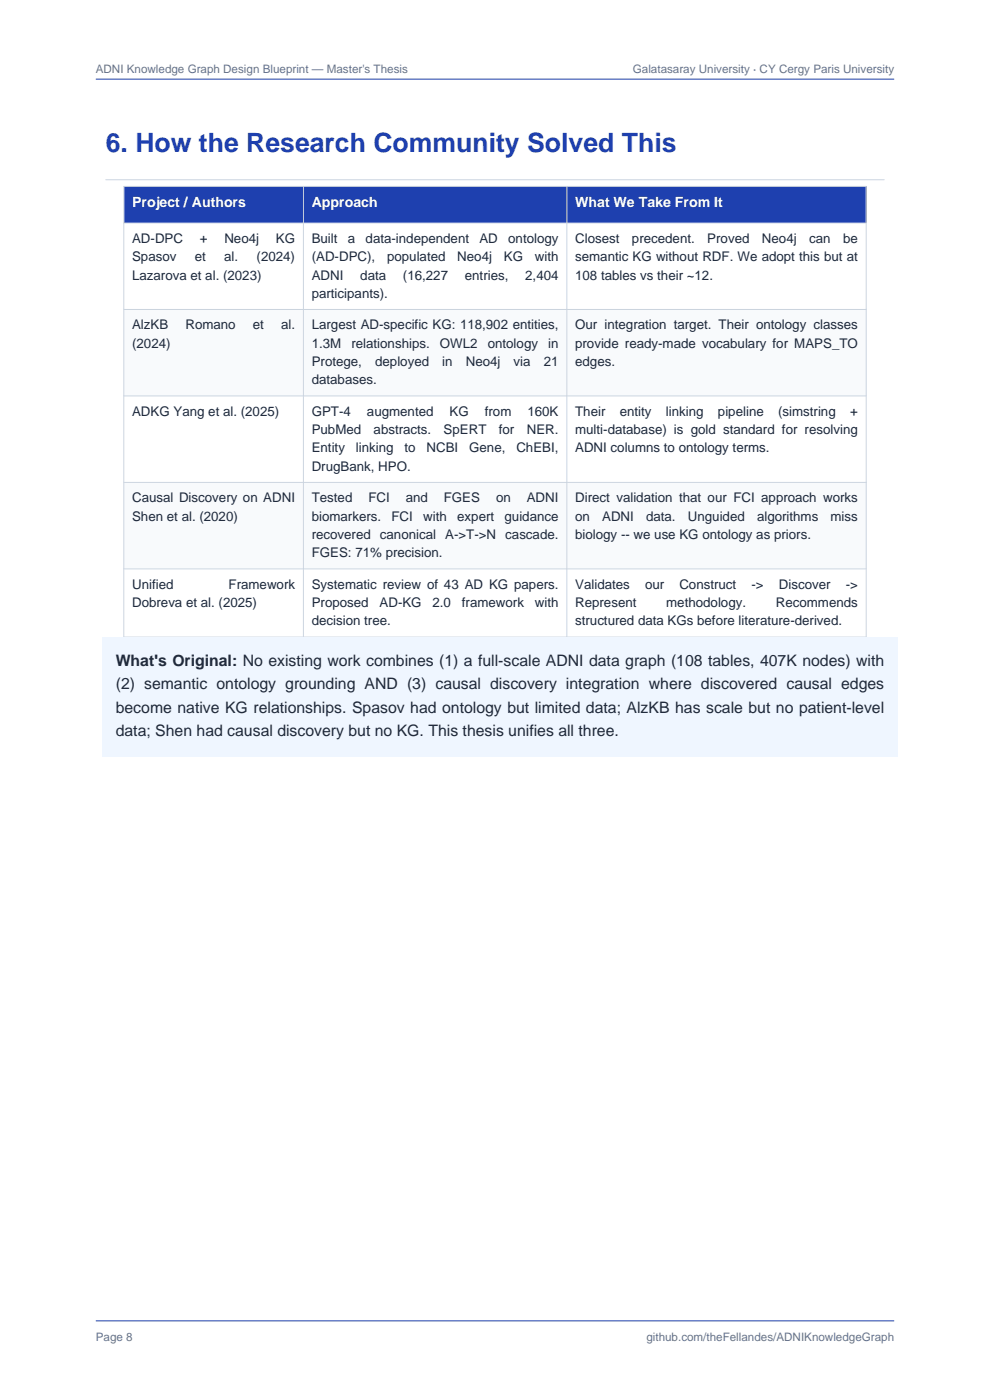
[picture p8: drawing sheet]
<svg xmlns="http://www.w3.org/2000/svg" width="210mm" height="297mm" viewBox="0 0 210 297" stroke-linecap="round" stroke-linejoin="round" font-family="sans-serif">
<defs><g id="words">
<text font-size="5.6" fill="#1e40af" x="22.4" y="32.3">6. How the Research Community Solved This</text>
<g font-size="3.4" fill="#1e293b">
<text x="24.6" y="141.3">What's Original: No existing work combines (1) a full-scale ADNI data graph (108 tables, 407K nodes) with</text>
<text x="24.6" y="146.3">(2) semantic ontology grounding AND (3) causal discovery integration where discovered causal edges</text>
<text x="24.6" y="151.2">become native KG relationships. Spasov had ontology but limited data; AlzKB has scale but no patient-level</text>
<text x="24.6" y="156.1">data; Shen had causal discovery but no KG. This thesis unifies all three.</text>
</g>
<g font-size="3" fill="#fff">
<text x="28" y="44">Project / Authors</text>
<text x="66.1" y="44">Approach</text>
<text x="122" y="44">What We Take From It</text>
</g>
<g font-size="2.8" fill="#1e293b">
<text x="28" y="51.5">AD-DPC</text>
<text x="42.4" y="51.5">+</text>
<text x="47.6" y="51.5">Neo4j</text>
<text x="58.5" y="51.5">KG</text>
<text x="66.1" y="51.5">Built</text>
<text x="73.8" y="51.5">a</text>
<text x="77.6" y="51.5">data-independent</text>
<text x="101.7" y="51.5">AD</text>
<text x="107.8" y="51.5">ontology</text>
<text x="122" y="51.5">Closest</text>
<text x="134.1" y="51.5">precedent.</text>
<text x="150" y="51.5">Proved</text>
<text x="161.6" y="51.5">Neo4j</text>
<text x="171.6" y="51.5">can</text>
<text x="178.8" y="51.5">be</text>
<text x="28" y="55.4">Spasov</text>
<text x="28" y="59.3">Lazarova et al. (2023)</text>
<text x="41.3" y="55.4">et</text>
<text x="47.6" y="55.4">al.</text>
<text x="54.4" y="55.4">(2024)</text>
<text x="66.1" y="55.4">(AD-DPC),</text>
<text x="66.1" y="59.3">ADNI</text>
<text x="76.4" y="59.3">data</text>
<text x="82.1" y="55.4">populated</text>
<text x="85.5" y="59.3">(16,227</text>
<text x="97" y="55.4">Neo4j</text>
<text x="98.6" y="59.3">entries,</text>
<text x="106.9" y="55.4">KG</text>
<text x="111.4" y="59.3">2,404</text>
<text x="113.5" y="55.4">with</text>
<text x="122" y="55.4">semantic KG without RDF. We adopt this but at</text>
<text x="122" y="59.3">108 tables vs their ~12.</text>
<text x="66.1" y="63.2">participants).</text>
<text x="28" y="69.9">AlzKB</text>
<text x="39.3" y="69.9">Romano</text>
<text x="53.6" y="69.9">et</text>
<text x="59.6" y="69.9">al.</text>
<text x="66.1" y="69.9">Largest AD-specific KG: 118,902 entities,</text>
<text x="122" y="69.9">Our integration target. Their ontology classes</text>
<text x="28" y="73.8">(2024)</text>
<text x="66.1" y="73.8">1.3M</text>
<text x="66.1" y="77.6">Protege,</text>
<text x="74.5" y="73.8">relationships.</text>
<text x="79.6" y="77.6">deployed</text>
<text x="93.3" y="73.8">OWL2</text>
<text x="93.8" y="77.6">in</text>
<text x="98.8" y="77.6">Neo4j</text>
<text x="103.5" y="73.8">ontology</text>
<text x="108.9" y="77.6">via</text>
<text x="115.3" y="77.6">21</text>
<text x="116.3" y="73.8">in</text>
<text x="122" y="73.8">provide ready-made vocabulary for MAPS_TO</text>
<text x="122" y="77.6">edges.</text>
<text x="66.1" y="81.5">databases.</text>
<text x="28" y="88.2">ADKG Yang et al. (2025)</text>
<text x="66.1" y="88.2">GPT-4</text>
<text x="77.8" y="88.2">augmented</text>
<text x="95.4" y="88.2">KG</text>
<text x="102.8" y="88.2">from</text>
<text x="111.9" y="88.2">160K</text>
<text x="122" y="88.2">Their</text>
<text x="131.5" y="88.2">entity</text>
<text x="141.3" y="88.2">linking</text>
<text x="152.3" y="88.2">pipeline</text>
<text x="165.1" y="88.2">(simstring</text>
<text x="180.3" y="88.2">+</text>
<text x="66.1" y="92.1">PubMed</text>
<text x="66.1" y="96">Entity</text>
<text x="75.5" y="96">linking</text>
<text x="79.3" y="92.1">abstracts.</text>
<text x="85.8" y="96">to</text>
<text x="90.5" y="96">NCBI</text>
<text x="94.1" y="92.1">SpERT</text>
<text x="99.5" y="96">Gene,</text>
<text x="105.8" y="92.1">for</text>
<text x="109.5" y="96">ChEBI,</text>
<text x="111.7" y="92.1">NER.</text>
<text x="122" y="92.1">multi-database) is gold standard for resolving</text>
<text x="122" y="96">ADNI columns to ontology terms.</text>
<text x="66.1" y="99.9">DrugBank, HPO.</text>
<text x="28" y="106.6">Causal Discovery on ADNI</text>
<text x="66.1" y="106.6">Tested</text>
<text x="78.1" y="106.6">FCI</text>
<text x="86.1" y="106.6">and</text>
<text x="94.1" y="106.6">FGES</text>
<text x="105.2" y="106.6">on</text>
<text x="111.7" y="106.6">ADNI</text>
<text x="122" y="106.6">Direct validation that our FCI approach works</text>
<text x="28" y="110.5">Shen et al. (2020)</text>
<text x="66.1" y="110.5">biomarkers.</text>
<text x="83.1" y="110.5">FCI</text>
<text x="89.8" y="110.5">with</text>
<text x="97" y="110.5">expert</text>
<text x="107" y="110.5">guidance</text>
<text x="122" y="110.5">on</text>
<text x="127.7" y="110.5">ADNI</text>
<text x="137.1" y="110.5">data.</text>
<text x="145.9" y="110.5">Unguided</text>
<text x="160.6" y="110.5">algorithms</text>
<text x="176.2" y="110.5">miss</text>
<text x="66.1" y="114.3">recovered canonical A-&gt;T-&gt;N cascade.</text>
<text x="66.1" y="118.2">FGES: 71% precision.</text>
<text x="122" y="114.3">biology -- we use KG ontology as priors.</text>
<text x="28" y="124.9">Unified</text>
<text x="48.5" y="124.9">Framework</text>
<text x="66.1" y="124.9">Systematic review of 43 AD KG papers.</text>
<text x="122" y="124.9">Validates</text>
<text x="136.8" y="124.9">our</text>
<text x="144.1" y="124.9">Construct</text>
<text x="159.4" y="124.9">-&gt;</text>
<text x="165.2" y="124.9">Discover</text>
<text x="179.4" y="124.9">-&gt;</text>
<text x="28" y="128.8">Dobreva et al. (2025)</text>
<text x="66.1" y="128.8">Proposed</text>
<text x="80.5" y="128.8">AD-KG</text>
<text x="91.8" y="128.8">2.0</text>
<text x="98" y="128.8">framework</text>
<text x="113.5" y="128.8">with</text>
<text x="122" y="128.8">Represent</text>
<text x="141.3" y="128.8">methodology.</text>
<text x="164.6" y="128.8">Recommends</text>
<text x="66.1" y="132.7">decision tree.</text>
<text x="122" y="132.7">structured data KGs before literature-derived.</text>
</g>
<g font-size="2.5" fill="#64748b">
<text x="20.3" y="15.4">ADNI Knowledge Graph Design Blueprint — Master's Thesis</text>
<text x="134.2" y="15.4">Galatasaray University · CY Cergy Paris University</text>
<text x="20.3" y="284.4">Page 8</text>
<text x="137.1" y="284.4">github.com/theFellandes/ADNIKnowledgeGraph</text>
</g>
</g></defs>
<path d="M20.3 16.8h169.4M20.3 280.2h169.4" fill="none" stroke="#1e40af" stroke-width=".21"/>
<path d="M22.4 38.1h165.2" fill="none" stroke="#cbd5e1" stroke-width=".21"/>
<path d="M26.3 39.5h157.4v7.8h-157.4z" fill-rule="evenodd" fill="#1e40af"/>
<path d="M26.3 47.3h157.4v18.4h-157.4z" fill-rule="evenodd" fill="#fff"/>
<path d="M26.3 65.7h157.4v18.3h-157.4z" fill-rule="evenodd" fill="#f8fafc"/>
<path d="M26.3 84h157.4v18.3h-157.4z" fill-rule="evenodd" fill="#fff"/>
<path d="M26.3 102.3h157.4v18.4h-157.4z" fill-rule="evenodd" fill="#f8fafc"/>
<path d="M26.3 120.7h157.4v14.4h-157.4z" fill-rule="evenodd" fill="#fff"/>
<path d="M26.3 39.5h157.4v95.6h-157.4zM64.4 39.5v95.6M120.2 39.5v95.6M26.3 47.3h157.4M26.3 65.7h157.4M26.3 84h157.4M26.3 102.3h157.4M26.3 120.7h157.4" fill="none" stroke="#cbd5e1" stroke-width=".21"/>
<path d="M21.7 135.1h168.7v25.4h-168.7z" fill-rule="evenodd" fill="#eff6ff"/>
<use href="#words"/>
</svg>
